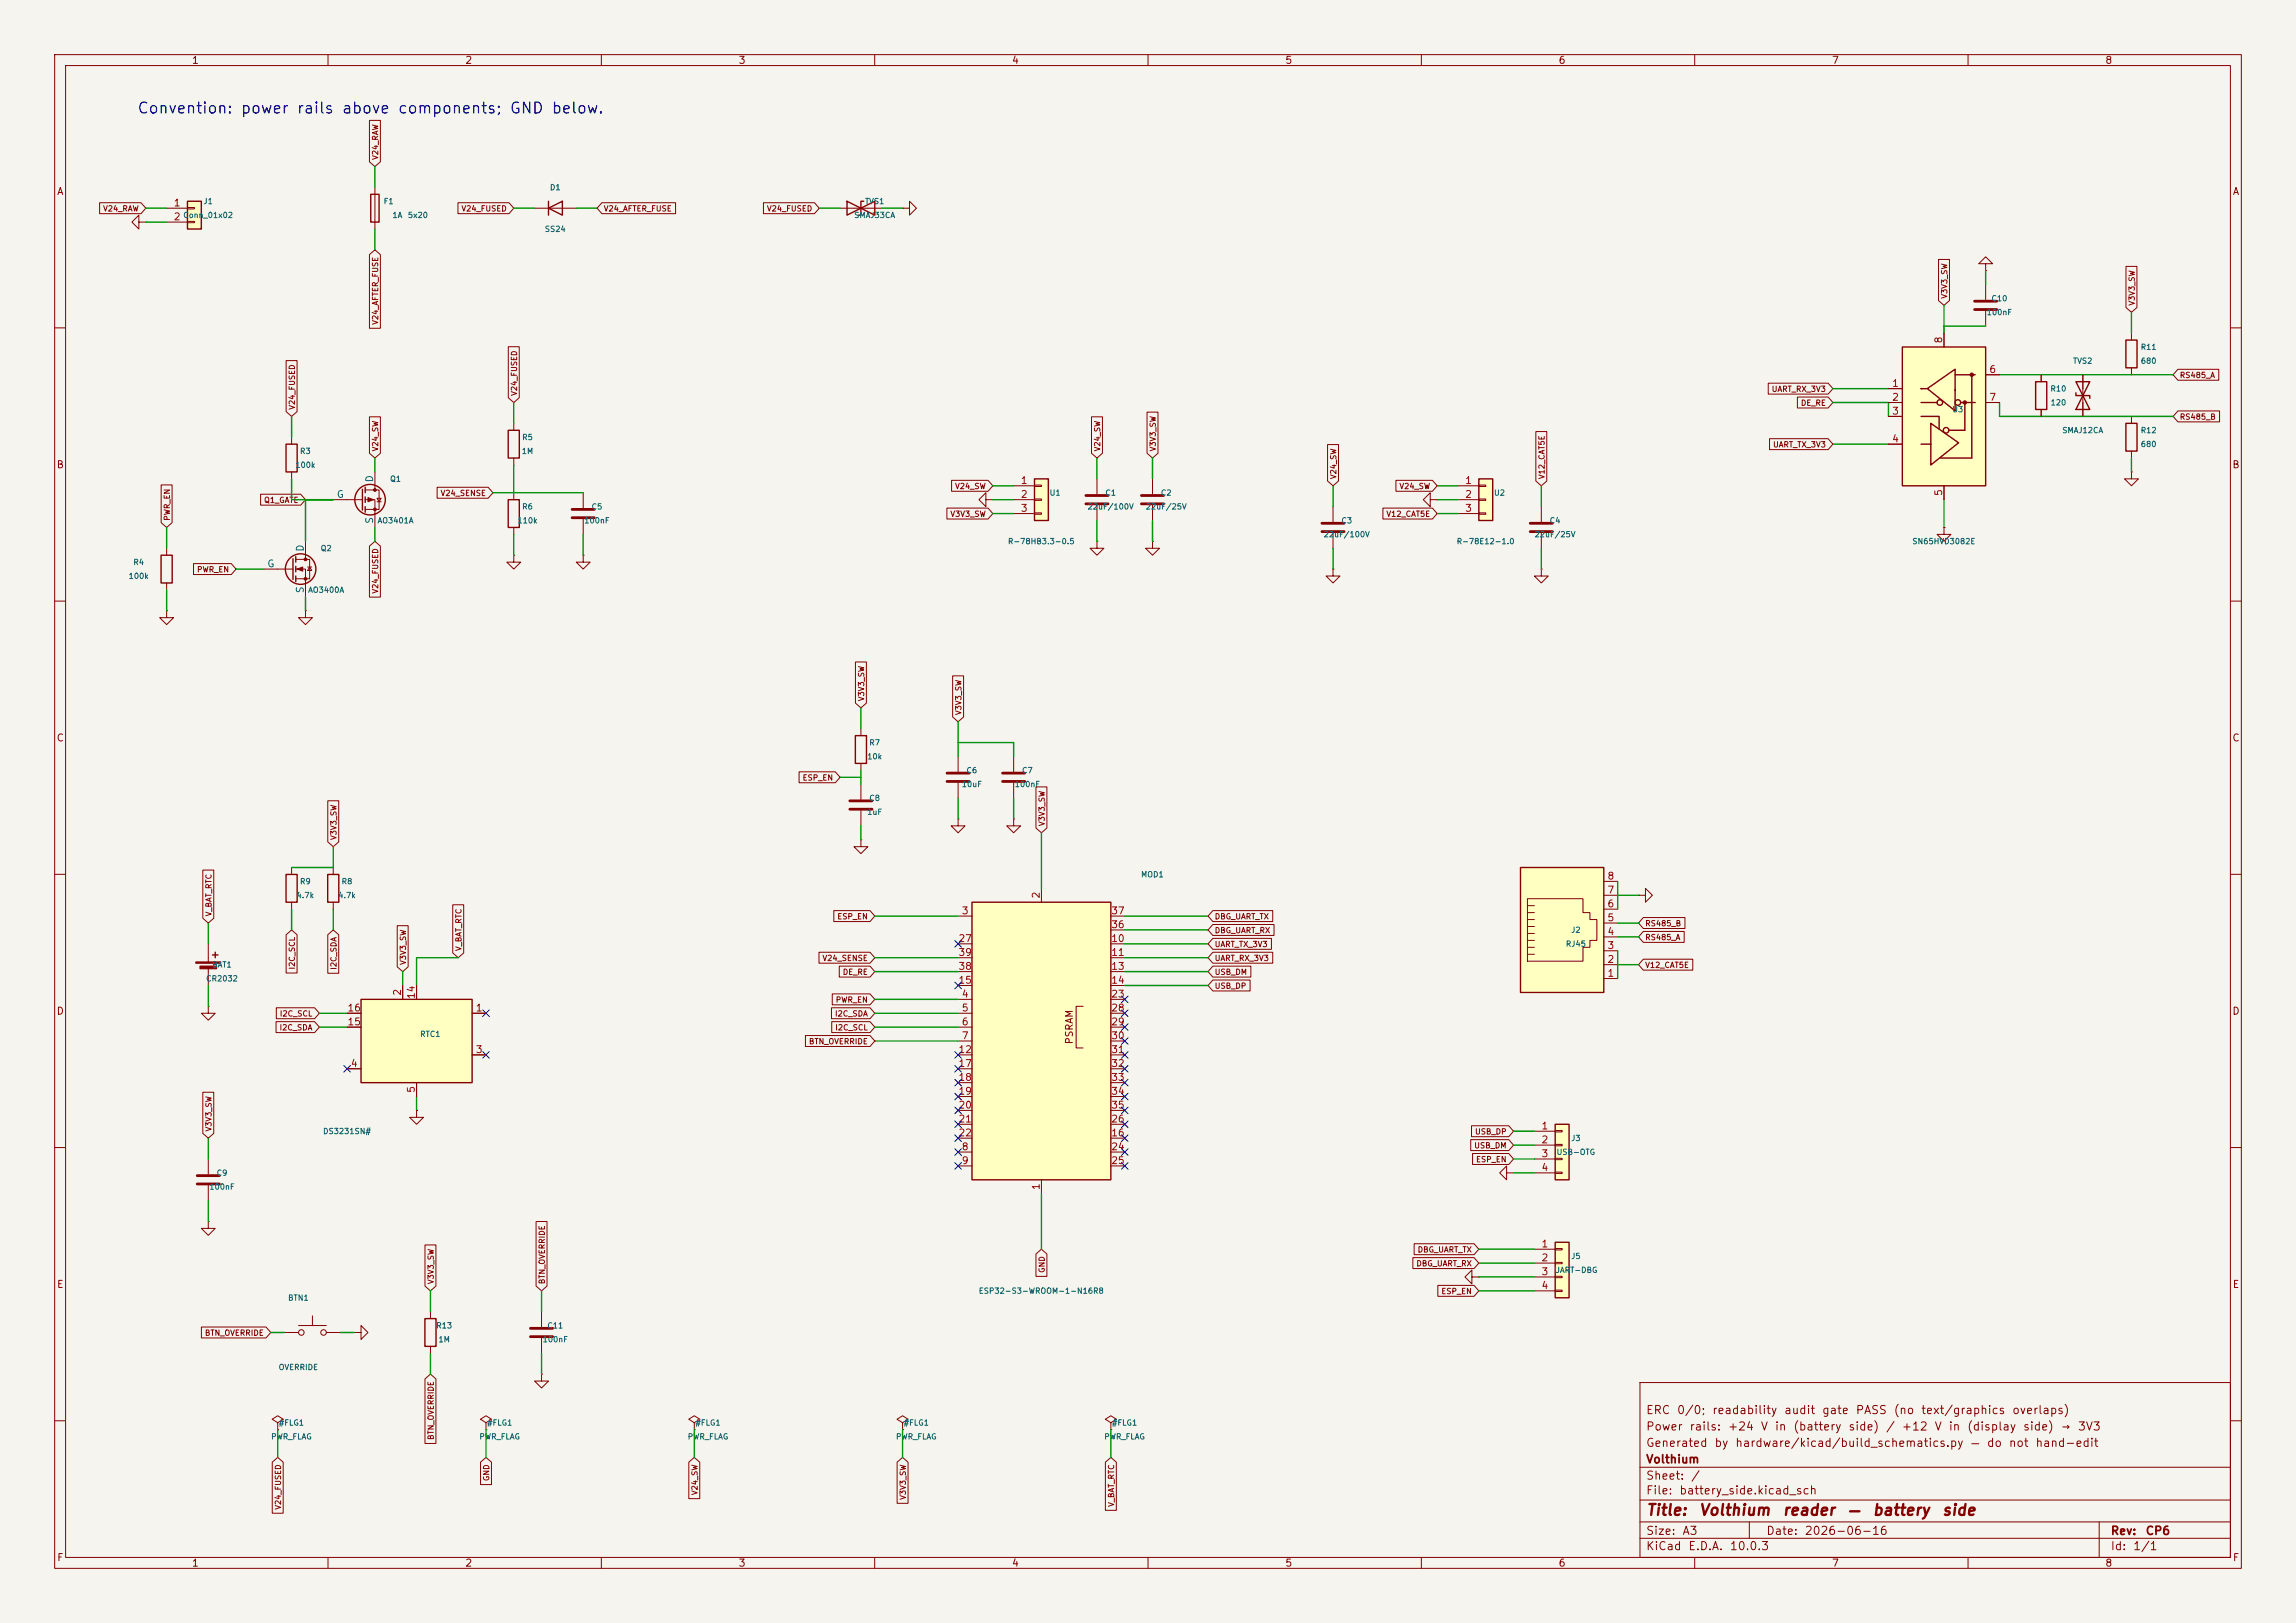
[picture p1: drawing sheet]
<svg xmlns="http://www.w3.org/2000/svg" width="420mm" height="297mm" viewBox="0 0 420 297" stroke-linecap="round" stroke-linejoin="round" font-family="sans-serif">
<defs><g id="words">
<text font-size="2" fill="#0000c2" x="25" y="21.3">Convention: power rails above components; GND below.</text>
<g font-size="2" fill="#840000">
<text x="301" y="277.8">Title:</text>
<text x="310.7" y="277.8">Volthium</text>
<text x="325.9" y="277.8">reader</text>
<text x="337.8" y="277.8">—</text>
<text x="342.4" y="277.8">battery</text>
<text x="355.1" y="277.8">side</text>
</g>
<g font-size="1.5" fill="#840000">
<text x="301" y="262.1">Power</text>
<text x="301" y="259.1">ERC</text>
<text x="306.6" y="259.1">0/0;</text>
<text x="308.9" y="262.1">rails:</text>
<text x="313.1" y="259.1">readability</text>
<text x="315.9" y="262.1">+24</text>
<text x="322" y="262.1">V</text>
<text x="324.5" y="262.1">in</text>
<text x="326.2" y="259.1">audit</text>
<text x="327.9" y="262.1">(battery</text>
<text x="333.2" y="259.1">gate</text>
<text x="338" y="262.1">side)</text>
<text x="339.3" y="259.1">PASS</text>
<text x="344.9" y="262.1">/</text>
<text x="346.3" y="259.1">(no</text>
<text x="347.7" y="262.1">+12</text>
<text x="351.3" y="259.1">text/graphics</text>
<text x="353.8" y="262.1">V</text>
<text x="356.3" y="262.1">in</text>
<text x="359.7" y="262.1">(display</text>
<text x="368" y="259.1">overlaps)</text>
<text x="369.9" y="262.1">side)</text>
<text x="376.8" y="262.1">→</text>
<text x="380" y="262.1">3V3</text>
<text x="301" y="268.1">Volthium</text>
<text x="301" y="265.1">Generated</text>
<text x="313.5" y="265.1">by</text>
<text x="317.3" y="265.1">hardware/kicad/build_schematics.py</text>
<text x="360.3" y="265.1">—</text>
<text x="363.3" y="265.1">do</text>
<text x="367.3" y="265.1">not</text>
<text x="372.2" y="265.1">hand-edit</text>
<text x="301" y="273.8">File:</text>
<text x="301" y="271.1">Sheet:</text>
<text x="307.1" y="273.8">battery_side.kicad_sch</text>
<text x="309.2" y="271.1">/</text>
<text x="301" y="281.2">Size:</text>
<text x="307.6" y="281.2">A3</text>
<text x="323" y="281.2">Date:</text>
<text x="330" y="281.2">2026-06-16</text>
<text x="386" y="281.2">Rev:</text>
<text x="392.4" y="281.2">CP6</text>
<text x="301" y="284">KiCad</text>
<text x="308.7" y="284">E.D.A.</text>
<text x="316.3" y="284">10.0.3</text>
<text x="386" y="284">Id:</text>
<text x="390.1" y="284">1/1</text>
</g>
<g font-size="1.3" fill="#840000">
<text x="35" y="12">1</text>
<text x="85" y="12">2</text>
<text x="135" y="12">3</text>
<text x="185" y="12">4</text>
<text x="235" y="12">5</text>
<text x="285" y="12">6</text>
<text x="335" y="12">7</text>
<text x="385" y="12">8</text>
<text x="10.3" y="36">A</text>
<text x="408.3" y="36">A</text>
<text x="10.3" y="86">B</text>
<text x="408.2" y="86">B</text>
<text x="10.3" y="136">C</text>
<text x="408.2" y="136">C</text>
<text x="10.3" y="186">D</text>
<text x="408.2" y="186">D</text>
<text x="196.6" y="191.2" transform="rotate(-90 196.6 191.2)">PSRAM</text>
<text x="10.3" y="236">E</text>
<text x="408.3" y="236">E</text>
<text x="10.3" y="286">F</text>
<text x="35" y="287">1</text>
<text x="85" y="287">2</text>
<text x="135" y="287">3</text>
<text x="185" y="287">4</text>
<text x="235" y="287">5</text>
<text x="285" y="287">6</text>
<text x="335" y="287">7</text>
<text x="385" y="287">8</text>
<text x="408.3" y="286">F</text>
</g>
<g font-size="1.3" fill="#a90000">
<text x="31.7" y="38.1">1</text>
<text x="31.7" y="40.6">2</text>
<text x="355.6" y="62.9" transform="rotate(-90 355.6 62.9)">8</text>
<text x="346" y="71.1">1</text>
<text x="363.8" y="68.6">6</text>
<text x="346" y="73.6">2</text>
<text x="346" y="76.2">3</text>
<text x="363.8" y="73.6">7</text>
<text x="346" y="81.3">4</text>
<text x="186.6" y="88.9">1</text>
<text x="267.9" y="88.9">1</text>
<text x="186.6" y="91.4">2</text>
<text x="186.6" y="94">3</text>
<text x="267.9" y="91.4">2</text>
<text x="267.9" y="94">3</text>
<text x="355.6" y="90.9" transform="rotate(-90 355.6 90.9)">5</text>
<text x="293.9" y="161.3">8</text>
<text x="175.8" y="167.6">3</text>
<text x="190.5" y="164.5" transform="rotate(-90 190.5 164.5)">2</text>
<text x="203.2" y="167.6">37</text>
<text x="293.9" y="166.3">6</text>
<text x="293.9" y="163.8">7</text>
<text x="175.2" y="172.7">27</text>
<text x="203.2" y="172.7">10</text>
<text x="203.2" y="170.2">36</text>
<text x="293.9" y="174">3</text>
<text x="293.9" y="171.4">4</text>
<text x="293.9" y="168.9">5</text>
<text x="175.2" y="177.8">38</text>
<text x="175.2" y="175.2">39</text>
<text x="203.2" y="175.2">11</text>
<text x="203.2" y="177.8">13</text>
<text x="293.9" y="179">1</text>
<text x="293.9" y="176.5">2</text>
<text x="63.5" y="185.4">16</text>
<text x="73.6" y="182.3" transform="rotate(-90 73.6 182.3)">2</text>
<text x="76.2" y="182.9" transform="rotate(-90 76.2 182.9)">14</text>
<text x="86.9" y="185.4">1</text>
<text x="175.2" y="180.3">15</text>
<text x="175.8" y="182.9">4</text>
<text x="175.8" y="185.4">5</text>
<text x="203.2" y="180.3">14</text>
<text x="203.2" y="182.9">23</text>
<text x="203.2" y="185.4">28</text>
<text x="63.5" y="187.9">15</text>
<text x="175.8" y="187.9">6</text>
<text x="175.8" y="190.5">7</text>
<text x="203.2" y="187.9">29</text>
<text x="203.2" y="190.5">30</text>
<text x="64.1" y="195.6">4</text>
<text x="86.9" y="193">3</text>
<text x="175.2" y="193">12</text>
<text x="175.2" y="195.6">17</text>
<text x="203.2" y="193">31</text>
<text x="203.2" y="195.6">32</text>
<text x="76.2" y="200.1" transform="rotate(-90 76.2 200.1)">5</text>
<text x="175.2" y="198.1">18</text>
<text x="175.2" y="200.6">19</text>
<text x="175.2" y="203.2">20</text>
<text x="203.2" y="198.1">33</text>
<text x="203.2" y="200.6">34</text>
<text x="203.2" y="203.2">35</text>
<text x="175.2" y="205.7">21</text>
<text x="175.2" y="208.3">22</text>
<text x="203.2" y="208.3">16</text>
<text x="203.2" y="205.7">26</text>
<text x="281.9" y="207">1</text>
<text x="281.9" y="209.5">2</text>
<text x="175.8" y="210.8">8</text>
<text x="175.8" y="213.3">9</text>
<text x="203.2" y="210.8">24</text>
<text x="203.2" y="213.3">25</text>
<text x="281.9" y="212.1">3</text>
<text x="281.9" y="214.6">4</text>
<text x="190.5" y="217.9" transform="rotate(-90 190.5 217.9)">1</text>
<text x="281.9" y="228.6">1</text>
<text x="281.9" y="231.1">2</text>
<text x="281.9" y="233.7">3</text>
<text x="281.9" y="236.2">4</text>
</g>
<g font-size="1.3" fill="#006464">
<text x="68.6" y="88.4" transform="rotate(-90 68.6 88.4)">D</text>
<text x="61.5" y="91.4">G</text>
<text x="68.6" y="96" transform="rotate(-90 68.6 96)">S</text>
<text x="55.9" y="101.1" transform="rotate(-90 55.9 101.1)">D</text>
<text x="48.8" y="104.1">G</text>
<text x="55.9" y="108.7" transform="rotate(-90 55.9 108.7)">S</text>
</g>
<g font-size="1" fill="#840000">
<text x="69.4" y="29.4" transform="rotate(-90 69.4 29.4)">V24_RAW</text>
<text x="18.8" y="38.9">V24_RAW</text>
<text x="84.3" y="38.9">V24_FUSED</text>
<text x="110.3" y="38.9">V24_AFTER_FUSE</text>
<text x="140.2" y="38.9">V24_FUSED</text>
<text x="69.4" y="59.5" transform="rotate(-90 69.4 59.5)">V24_AFTER_FUSE</text>
<text x="356.4" y="54.8" transform="rotate(-90 356.4 54.8)">V3V3_SW</text>
<text x="390.7" y="56" transform="rotate(-90 390.7 56)">V3V3_SW</text>
<text x="324" y="72">UART_RX_3V3</text>
<text x="398.6" y="69.4">RS485_A</text>
<text x="54.2" y="75.1" transform="rotate(-90 54.2 75.1)">V24_FUSED</text>
<text x="94.8" y="72.5" transform="rotate(-90 94.8 72.5)">V24_FUSED</text>
<text x="329.3" y="74.5">DE_RE</text>
<text x="398.6" y="77">RS485_B</text>
<text x="69.4" y="82.7" transform="rotate(-90 69.4 82.7)">V24_SW</text>
<text x="201.5" y="82.7" transform="rotate(-90 201.5 82.7)">V24_SW</text>
<text x="211.7" y="82.7" transform="rotate(-90 211.7 82.7)">V3V3_SW</text>
<text x="324.2" y="82.1">UART_TX_3V3</text>
<text x="174.6" y="89.7">V24_SW</text>
<text x="244.7" y="87.8" transform="rotate(-90 244.7 87.8)">V24_SW</text>
<text x="255.9" y="89.7">V24_SW</text>
<text x="282.8" y="87.8" transform="rotate(-90 282.8 87.8)">V12_CAT5E</text>
<text x="31.3" y="95.4" transform="rotate(-90 31.3 95.4)">PWR_EN</text>
<text x="48.2" y="92.3">Q1_GATE</text>
<text x="80.5" y="91">V24_SENSE</text>
<text x="173.8" y="94.8">V3V3_SW</text>
<text x="253.5" y="94.8">V12_CAT5E</text>
<text x="35.9" y="105">PWR_EN</text>
<text x="69.4" y="108.7" transform="rotate(-90 69.4 108.7)">V24_FUSED</text>
<text x="158.3" y="128.4" transform="rotate(-90 158.3 128.4)">V3V3_SW</text>
<text x="176.1" y="131" transform="rotate(-90 176.1 131)">V3V3_SW</text>
<text x="146.7" y="143.1">ESP_EN</text>
<text x="61.8" y="153.8" transform="rotate(-90 61.8 153.8)">V3V3_SW</text>
<text x="191.3" y="151.3" transform="rotate(-90 191.3 151.3)">V3V3_SW</text>
<text x="38.9" y="167.8" transform="rotate(-90 38.9 167.8)">V_BAT_RTC</text>
<text x="153.1" y="168.5">ESP_EN</text>
<text x="222.1" y="168.5">DBG_UART_TX</text>
<text x="222.1" y="171">DBG_UART_RX</text>
<text x="222.1" y="173.6">UART_TX_3V3</text>
<text x="300.8" y="172.3">RS485_A</text>
<text x="300.8" y="169.7">RS485_B</text>
<text x="54.2" y="177.5" transform="rotate(-90 54.2 177.5)">I2C_SCL</text>
<text x="61.8" y="177.6" transform="rotate(-90 61.8 177.6)">I2C_SDA</text>
<text x="74.5" y="176.7" transform="rotate(-90 74.5 176.7)">V3V3_SW</text>
<text x="84.7" y="174.1" transform="rotate(-90 84.7 174.1)">V_BAT_RTC</text>
<text x="150.4" y="176.1">V24_SENSE</text>
<text x="154.1" y="178.6">DE_RE</text>
<text x="222.1" y="178.6">USB_DM</text>
<text x="222.1" y="176.1">UART_RX_3V3</text>
<text x="300.8" y="177.4">V12_CAT5E</text>
<text x="152.8" y="183.7">PWR_EN</text>
<text x="222.1" y="181.2">USB_DP</text>
<text x="51" y="188.8">I2C_SDA</text>
<text x="51.1" y="186.3">I2C_SCL</text>
<text x="147.9" y="191.3">BTN_OVERRIDE</text>
<text x="152.6" y="186.3">I2C_SDA</text>
<text x="152.7" y="188.8">I2C_SCL</text>
<text x="38.9" y="207.2" transform="rotate(-90 38.9 207.2)">V3V3_SW</text>
<text x="269.7" y="207.8">USB_DP</text>
<text x="269.6" y="210.4">USB_DM</text>
<text x="269.9" y="212.9">ESP_EN</text>
<text x="191.3" y="233" transform="rotate(-90 191.3 233)">GND</text>
<text x="259" y="232">DBG_UART_RX</text>
<text x="259.2" y="229.4">DBG_UART_TX</text>
<text x="79.6" y="235.1" transform="rotate(-90 79.6 235.1)">V3V3_SW</text>
<text x="99.9" y="235.1" transform="rotate(-90 99.9 235.1)">BTN_OVERRIDE</text>
<text x="263.6" y="237.1">ESP_EN</text>
<text x="37.4" y="244.7">BTN_OVERRIDE</text>
<text x="79.6" y="263.6" transform="rotate(-90 79.6 263.6)">BTN_OVERRIDE</text>
<text x="89.7" y="271.1" transform="rotate(-90 89.7 271.1)">GND</text>
<text x="127.8" y="273.7" transform="rotate(-90 127.8 273.7)">V24_SW</text>
<text x="165.9" y="274.6" transform="rotate(-90 165.9 274.6)">V3V3_SW</text>
<text x="204" y="275.8" transform="rotate(-90 204 275.8)">V_BAT_RTC</text>
<text x="51.6" y="276.4" transform="rotate(-90 51.6 276.4)">V24_FUSED</text>
</g>
<g font-size="1" fill="#006464">
<text x="100.5" y="35.1">D1</text>
<text x="33.4" y="40.1">Conn_01x02</text>
<text x="37.1" y="37.6">J1</text>
<text x="70.1" y="37.6">F1</text>
<text x="71.7" y="40.1">1A</text>
<text x="74.5" y="40.1">5x20</text>
<text x="156.2" y="40.1">SMAJ33CA</text>
<text x="158.1" y="37.6">TVS1</text>
<text x="99.6" y="42.7">SS24</text>
<text x="363.3" y="57.9">100nF</text>
<text x="364.2" y="55.4">C10</text>
<text x="391.5" y="64.3">R11</text>
<text x="375" y="71.9">R10</text>
<text x="379.1" y="66.8">TVS2</text>
<text x="391.5" y="66.8">680</text>
<text x="357" y="75.7">U3</text>
<text x="375" y="74.4">120</text>
<text x="54.8" y="83.3">R3</text>
<text x="95.3" y="83.3">1M</text>
<text x="95.4" y="80.8">R5</text>
<text x="377.1" y="79.5">SMAJ12CA</text>
<text x="391.5" y="79.5">R12</text>
<text x="391.5" y="82">680</text>
<text x="53.9" y="85.9">100k</text>
<text x="71.3" y="88.4">Q1</text>
<text x="95.4" y="93.5">R6</text>
<text x="108.1" y="93.5">C5</text>
<text x="191.9" y="90.9">U1</text>
<text x="198.9" y="93.5">22uF/100V</text>
<text x="202.1" y="90.9">C1</text>
<text x="209.5" y="93.5">22uF/25V</text>
<text x="212.3" y="90.9">C2</text>
<text x="273.2" y="90.9">U2</text>
<text x="58.6" y="101.1">Q2</text>
<text x="69" y="96">AO3401A</text>
<text x="94.6" y="96">110k</text>
<text x="106.8" y="96">100nF</text>
<text x="184.3" y="99.8">R-78HB3.3-0.5</text>
<text x="242" y="98.6">22uF/100V</text>
<text x="245.3" y="96">C3</text>
<text x="266.4" y="99.8">R-78E12-1.0</text>
<text x="280.6" y="98.6">22uF/25V</text>
<text x="283.4" y="96">C4</text>
<text x="349.7" y="99.8">SN65HVD3082E</text>
<text x="23.4" y="106.2">100k</text>
<text x="24.3" y="103.6">R4</text>
<text x="56.3" y="108.7">AO3400A</text>
<text x="158.9" y="136.7">R7</text>
<text x="158.5" y="139.2">10k</text>
<text x="176.7" y="141.7">C6</text>
<text x="186.9" y="141.7">C7</text>
<text x="158.5" y="149.4">1uF</text>
<text x="158.9" y="146.8">C8</text>
<text x="175.8" y="144.3">10uF</text>
<text x="185.5" y="144.3">100nF</text>
<text x="208.6" y="160.8">MOD1</text>
<text x="54.2" y="164.6">4.7k</text>
<text x="54.8" y="162.1">R9</text>
<text x="61.8" y="164.6">4.7k</text>
<text x="62.4" y="162.1">R8</text>
<text x="286.3" y="173.5">RJ45</text>
<text x="287.3" y="170.9">J2</text>
<text x="37.6" y="179.8">CR2032</text>
<text x="38.7" y="177.3">BAT1</text>
<text x="76.8" y="190">RTC1</text>
<text x="59" y="207.8">DS3231SN#</text>
<text x="287.3" y="209">J3</text>
<text x="39.5" y="215.4">C9</text>
<text x="284.6" y="211.6">USB-OTG</text>
<text x="38.2" y="217.9">100nF</text>
<text x="284.2" y="233.2">UART-DBG</text>
<text x="287.3" y="230.6">J5</text>
<text x="52.6" y="238.3">BTN1</text>
<text x="178.9" y="237">ESP32-S3-WROOM-1-N16R8</text>
<text x="79.7" y="243.3">R13</text>
<text x="80.1" y="245.9">1M</text>
<text x="99.2" y="245.9">100nF</text>
<text x="100" y="243.3">C11</text>
<text x="50.9" y="251">OVERRIDE</text>
<text x="49.5" y="263.7">PWR_FLAG</text>
<text x="50.9" y="261.1">#FLG1</text>
<text x="87.6" y="263.7">PWR_FLAG</text>
<text x="89" y="261.1">#FLG1</text>
<text x="125.7" y="263.7">PWR_FLAG</text>
<text x="127.1" y="261.1">#FLG1</text>
<text x="163.8" y="263.7">PWR_FLAG</text>
<text x="165.2" y="261.1">#FLG1</text>
<text x="201.9" y="263.7">PWR_FLAG</text>
<text x="203.3" y="261.1">#FLG1</text>
</g>
</g></defs>
<path d="M0 0h420v297h-420z" fill="#f5f4ef" stroke="#f5f4ef" stroke-width=".18"/>
<g fill="none" stroke="#840000" stroke-width=".18">
<path d="M10 10h400v277h-400zM12 12h396v273h-396zM60 10v2M110 10v2M160 10v2M210 10v2M260 10v2M310 10v2M360 10v2M10 60h2M408 60h2M10 110h2"/>
<path d="M408 110h2M10 160h2M175.3 149.9v1.2h1.2l-1.2 1.3-1.3-1.3h1.3M175.3 149.9h.1M408 160h2M10 210h2M408 210h2M300 253h108v32h-108zM10 260h2M300 278.5h108M300 274.5h108M300 268.5h108"/>
<path d="M320 278.5v3M384 278.5v6.5M408 260h2M60 285v2M110 285v2M160 285v2M210 285v2M260 285v2M300 281.5h108M310 285v2M360 285v2"/>
</g>
<path d="M278.1 158.8h15.3v22.8h-15.3z" fill="#ffffc2"/>
<g fill="none" stroke="#840000" stroke-width=".18">
<path d="M106.7 90.2v2.8M106.7 95v2.8M210.8 99.1v1.2h1.3l-1.3 1.3-1.3-1.3h1.3M210.8 99.1h.1M210.8 87.6v2.8M210.8 92.5v2.8M243.8 92.7v2.8M243.8 97.5v2.8M261.6 91.4v-1.2l-1.3 1.2 1.3 1.3v-1.3h1.3M262.9 91.4h.1M281.9 92.7v2.8M281.9 97.5v2.8"/>
<path d="M55.9 111.8v1.2h1.2l-1.2 1.3-1.3-1.3h1.3M55.9 111.8h.1M243.8 104.1v1.3h1.3l-1.3 1.3-1.2-1.3h1.2M243.8 104.1h.1M281.9 104.1v1.3h1.3l-1.3 1.3-1.2-1.3h1.2M281.9 104.1h.1M279.4 169.5h1.3M279.4 170.8h1.3M279.4 172.1h1.3M279.4 173.4h1.3M279.4 174.6h1.3M279.4 164.5h10.2v2.5h1.2v1.3h1.3v3.8h-1.3v1.3h-1.2v2.5h-10.2z"/>
<path d="M279.4 168.3h1.3M279.4 165.7h1.3M279.4 167h1.3M293.4 179.1h2.5M293.4 176.5h2.5M293.4 174h2.5M293.4 171.5h2.5M293.4 168.9h2.5M293.4 166.4h2.5M293.4 163.8h2.5M293.4 161.3h2.5"/>
</g>
<path d="M278.1 158.8h15.3v22.8h-15.3z" fill="none" stroke="#840000" stroke-width=".25"/>
<path d="M104.6 93.2h4.1M104.6 94.7h4.1M208.8 90.7h4.1M208.8 92.2h4.1M241.8 95.8h4.1M241.8 97.3h4.1M279.9 95.8h4.1M279.9 97.3h4.1" fill="none" stroke="#840000" stroke-width=".51"/>
<path d="M270.5 87.6h2.5v7.7h-2.5z" fill="#ffffc2"/>
<g fill="none" stroke="#840000" stroke-width=".25">
<path d="M372.4 69.9h2v5h-2zM379.7 69.9h2.6l-2.6 5h2.6zM379.7 71.9v.5h2.6v.5M388.9 77.5h2v5.1h-2zM388.9 62.2h2v5.1h-2zM93 91.4h2v5.1h-2zM270.5 87.6h2.5v7.7h-2.5zM29.5 101.6h2v5.1h-2zM53.6 102.2v3.8M54.1 101.9v1M54.1 103.6v1M54.1 105.4v1"/>
<circle cx="55" cy="104.1" r="2.79"/>
</g>
<g fill="none" stroke="#840000" stroke-width=".18">
<path d="M363.2 48.3h1.3l-1.3-1.3-1.3 1.3h1.3v1.2M363.2 49.5h.1M363.2 52.1v2.8M363.2 56.9v2.8M373.4 68.6v1.3M373.4 74.9v1.3M381 68.6v7.6M389.9 61v1.2M389.9 67.3v1.3M389.9 76.2v1.3M55.9 99.1v3.3M94 90.2v1.2"/>
<path d="M94 96.5v1.3M266.7 88.9h3.8M266.7 91.4h3.8M266.7 94h3.8M270.5 88.8h1.3v.2h-1.3zM270.5 91.3h1.3v.3h-1.3zM270.5 93.9h1.3v.2h-1.3zM355.6 96.5v1.3h1.3l-1.3 1.3-1.3-1.3h1.3M355.6 96.5h.1M389.9 86.4v1.2h1.3l-1.3 1.3-1.3-1.3h1.3M389.9 86.4h.1M389.9 82.6v1.2"/>
<path d="M30.5 111.8v1.2h1.2l-1.2 1.3-1.3-1.3h1.3M30.5 111.8h.1M30.5 100.3v1.3M30.5 106.7v1.3M48.3 104.1h5.3M54.1 102.4h2.5v3.5h-2.5M54.1 104.1h1.8v5.1M56.3 103.8h.7M56.6 103.8l.4 .6h-.7zM94 101.6v1.3h1.2l-1.2 1.2-1.3-1.2h1.3M94 101.6h.1M106.7 101.6v1.3h1.2l-1.2 1.2-1.3-1.2h1.3"/>
<path d="M106.7 101.6h.1"/>
</g>
<g fill="#840000" stroke="#840000" stroke-width=".18">
<path d="M54.4 104.1l1-.3v.7z"/>
<circle cx="55.9" cy="102.4" r=".25"/>
<circle cx="55.9" cy="105.9" r=".25"/>
</g>
<path d="M361.2 55.1h4.1M361.2 56.6h4.1" fill="none" stroke="#840000" stroke-width=".51"/>
<path d="M348 63.5h15.2v25.4h-15.2z" fill="#ffffc2"/>
<g fill="none" stroke="#840000" stroke-width=".25">
<path d="M348 63.5h15.2v25.4h-15.2zM351.4 76.2h3.3v2.3M351.4 73.7h2.9M351.5 71.1h-.1h1M352.6 71.1l5-3.5v7.6zM353.2 77.5l5.1 3.5-5.1 4.1zM357.6 68.6h3.7M358.6 73.7h2.7M359.4 73.7v5h-2.9M360.7 68.6v15.2h-5.7M351.4 81.3h1.7"/>
<circle cx="354.8" cy="73.7" r=".51"/>
<circle cx="356" cy="78.7" r=".51"/>
<circle cx="358.1" cy="73.7" r=".51"/>
</g>
<g fill="#840000" stroke="#840000" stroke-width=".25">
<circle cx="359.4" cy="73.7" r=".28"/>
<circle cx="360.7" cy="68.6" r=".28"/>
</g>
<path d="M345.4 71.1h2.6M345.4 73.7h2.6M345.4 76.2h2.6M355.6 61v2.5M363.2 73.7h2.6M363.2 68.6h2.6M345.4 81.3h2.6M355.6 88.9v2.5M275.6 214.6v-1.2l-1.3 1.2 1.3 1.3v-1.3h1.3M276.9 214.6h.1M269.2 233.7v-1.3l-1.2 1.3 1.2 1.2v-1.2h1.3M270.5 233.7h.1" fill="none" stroke="#840000" stroke-width=".18"/>
<path d="M284.5 227.3h2.5v10.2h-2.5z" fill="#ffffc2"/>
<path d="M284.5 227.3h2.5v10.2h-2.5z" fill="none" stroke="#840000" stroke-width=".25"/>
<path d="M280.7 228.6h3.8M280.7 231.1h3.8M280.7 233.7h3.8M280.7 236.2h3.8M284.5 228.5h1.2v.2h-1.2zM284.5 231h1.2v.3h-1.2zM284.5 233.6h1.2v.2h-1.2zM284.5 236.1h1.2v.2h-1.2z" fill="none" stroke="#840000" stroke-width=".18"/>
<path d="M284.5 205.7h2.5v10.2h-2.5z" fill="#ffffc2"/>
<path d="M284.5 205.7h2.5v10.2h-2.5z" fill="none" stroke="#840000" stroke-width=".25"/>
<path d="M280.7 207h3.8M280.7 209.6h3.8M280.7 212.1h3.8M280.7 214.6h3.8M284.5 206.9h1.2v.2h-1.2zM284.5 209.4h1.2v.3h-1.2zM284.5 212h1.2v.2h-1.2zM284.5 214.5h1.2v.3h-1.2z" fill="none" stroke="#840000" stroke-width=".18"/>
<path d="M177.8 165.1h25.4v50.8h-25.4z" fill="#ffffc2"/>
<path d="M154.9 36.8v2.6l5.1-2.6v2.6zM158 36.8h-.5v2.6h-.5M177.8 165.1h25.4v50.8h-25.4z" fill="none" stroke="#840000" stroke-width=".25"/>
<g fill="none" stroke="#840000" stroke-width=".18">
<path d="M153.7 38.1h7.6M165.1 38.1h1.3v-1.3l1.2 1.3-1.2 1.3v-1.3M165.1 38.1h.1M180.3 91.4v-1.2l-1.2 1.2 1.2 1.3v-1.3h1.3M181.6 91.4h.1M200.7 99.1v1.2h1.2l-1.2 1.3-1.3-1.3h1.3M200.7 99.1h.1M200.7 87.6v2.8M200.7 92.5v2.8M175.3 167.6h2.5M175.3 172.7h2.5M175.3 175.3h2.5"/>
<path d="M175.3 177.8h2.5M190.5 162.6v2.5M203.2 167.6h2.5M203.2 172.7h2.5M203.2 175.3h2.5M203.2 177.8h2.5M203.2 170.2h2.5M175.3 182.9h2.5M175.3 185.4h2.5M175.3 188h2.5M175.3 190.5h2.5M175.3 193h2.5"/>
<path d="M175.3 180.3h2.5M175.3 195.6h2.5M175.3 198.1h2.5M198.1 184.2h-1.3v7.6h1.3M203.2 182.9h2.5M203.2 185.4h2.5M203.2 188h2.5M203.2 190.5h2.5M203.2 193h2.5M203.2 180.3h2.5M203.2 195.6h2.5M203.2 198.1h2.5"/>
<path d="M175.3 210.8h2.5M175.3 213.4h2.5M175.3 208.3h2.5M175.3 200.7h2.5M175.3 203.2h2.5M175.3 205.7h2.5M190.5 215.9v2.5M203.2 210.8h2.5M203.2 213.4h2.5M203.2 208.3h2.5M203.2 200.7h2.5M203.2 203.2h2.5"/>
<path d="M203.2 205.7h2.5"/>
</g>
<path d="M198.6 90.7h4.1M198.6 92.2h4.1" fill="none" stroke="#840000" stroke-width=".51"/>
<path d="M189.2 87.6h2.6v7.7h-2.6z" fill="#ffffc2"/>
<g fill="none" stroke="#840000" stroke-width=".25">
<path d="M93 78.7h2v5.1h-2zM52.3 81.3h2.1v5.1h-2.1zM66.3 89.5v3.8M66.8 89.2v1M66.8 90.9v1M66.8 92.7v1M189.2 87.6h2.6v7.7h-2.6z"/>
<circle cx="67.7" cy="91.4" r="2.79"/>
</g>
<g fill="none" stroke="#840000" stroke-width=".18">
<path d="M25.4 40.6v-1.2l-1.3 1.2 1.3 1.3v-1.3h1.3M26.7 40.6h.1M94 77.5v1.2M53.3 80v1.3M53.3 86.4v1.2M61 91.4h5.3M66.8 89.7h2.5v3.5h-2.5M66.8 91.4h1.8v5.1M68.6 86.4v3.3M69 91.2h.7l-.4 .6zM69 91.8h.7M94 83.8v1.3"/>
<path d="M185.4 88.9h3.8M185.4 91.4h3.8M185.4 94h3.8M189.2 88.8h1.3v.2h-1.3zM189.2 91.3h1.3v.3h-1.3zM189.2 93.9h1.3v.2h-1.3zM299.7 163.8h1.3v-1.2l1.3 1.2-1.3 1.3v-1.3M299.7 163.8h.1M203.2 260.3l1-.6-1-.6-1 .6 1 .6v1.3M203.2 261.6h.1"/>
</g>
<g fill="#840000" stroke="#840000" stroke-width=".18">
<path d="M67.3 91.1l1 .3-1 .4z"/>
<circle cx="68.6" cy="89.7" r=".25"/>
<circle cx="68.6" cy="93.2" r=".25"/>
</g>
<path d="M34.3 36.8h2.5v5.1h-2.5z" fill="#ffffc2"/>
<path d="M34.3 36.8h2.5v5.1h-2.5zM67.8 35.6h1.5v5h-1.5zM100.3 38.1l2.6-1.3v2.6zM100.3 36.8v2.6" fill="none" stroke="#840000" stroke-width=".25"/>
<path d="M30.5 38.1h3.8M34.3 38h1.3v.2h-1.3zM68.6 34.3v7.6M97.8 38.1h7.6M30.5 40.6h3.8M34.3 40.5h1.3v.3h-1.3z" fill="none" stroke="#840000" stroke-width=".18"/>
<path d="M66 182.9h20.4v15.2h-20.4z" fill="#ffffc2"/>
<path d="M156.5 134.6h2v5.1h-2zM38.9 174.8h1M39.4 174.2v1.1M52.3 160h2.1v5.1h-2.1zM59.9 160h2.1v5.1h-2.1zM66 182.9h20.4v15.2h-20.4zM77.7 241.3h2.1v5.1h-2.1z" fill="none" stroke="#840000" stroke-width=".25"/>
<g fill="none" stroke="#840000" stroke-width=".18">
<path d="M18.2 37.1h7.6l.9 1-.9 1h-7.6zM67.6 22h2v7.6l-1 .9-1-.9zM83.8 37.1h9.3l.9 1-.9 1h-9.3zM110.1 37.1h13.5v2h-13.5l-.9-1zM139.6 37.1h9.4l.9 1-.9 1h-9.4zM67.6 46.6l1-.9 1 .9v13.5h-2zM354.6 47.5h2v7.5l-1 .9-1-.9zM388.9 48.7h2v7.6l-1 .9-1-.9zM52.3 66h2v9.3l-1 .9-1-.9zM67.6 76.3h2v6.6l-1 .9-1-.9zM93 63.4h2v9.4l-1 .9-1-.9zM199.7 76.3h2v6.6l-1 .9-1-.9z"/>
<path d="M209.8 75.4h2v7.5l-1 .9-1-.9zM280.9 79h2v9l-1 .9-1-.9zM323.5 70.1h10.9l.9 1-.9 1h-10.9zM328.8 72.7h5.6l.9 1-.9 1h-5.6zM345.4 71.1h2.6M345.4 73.7h2.6M345.4 76.2h2.6M355.6 61v2.5M363.2 73.7h2.6M363.2 68.6h2.6M373.4 68.6v1.3M373.4 74.9v1.3"/>
<path d="M381 68.6v2.5M381 73.7v2.5M398.4 75.2h7.6v2h-7.6l-.9-1zM398.4 67.6h7.5v2h-7.5l-.9-1zM29.5 88.7h2v6.9l-1 .9-1-.9zM47.7 90.4h7.3l.9 1-.9 1h-7.3zM67.6 99.9l1-.8 1 .8v9.4h-2zM80 89.2h9.3l.9 1-.9 1h-9.3zM173.2 93h7.5l.9 1-.9 1h-7.5zM174.1 87.9h6.6l.9 1-.9 1h-6.6zM242.8 81.4h2v6.6l-1 .9-1-.9zM253 93h9l.9 1-.9 1h-9z"/>
<path d="M255.3 87.9h6.7l.9 1-.9 1h-6.7zM323.7 80.3h10.7l.9 1-.9 1h-10.7zM345.4 81.3h2.6M355.6 96.5h.1M355.6 88.9v2.5M35.4 103.1h6.9l.9 1-.9 1h-6.9zM156.5 121.1h2v7.6l-1 .8-1-.8zM157.5 133.4v1.2M157.5 139.7v1.3M174.3 123.7h2v7.5l-1 .9-1-.9zM175.3 138.4v2.8M185.4 138.4v2.8"/>
<path d="M37.1 159.2h2v8.8l-1 .9-1-.9zM53.3 158.8v1.2M60 146.5h2v7.6l-1 .8-1-.8zM61 158.8v1.2M146.2 141.2h6.6l.9 1-.9 1h-6.6zM157.5 153.7v1.2h1.2l-1.2 1.3-1.3-1.3h1.3M157.5 153.7h.1M157.5 143.5v2.8M157.5 148.3v2.8M175.3 143.3v2.8M185.4 149.9v1.2h1.3l-1.3 1.3-1.3-1.3h1.3M185.4 149.9h.1"/>
<path d="M185.4 143.3v2.8M189.5 144h2v7.5l-1 .9-1-.9zM38.1 172.7v3.3M38.1 177v3.3M52.3 171.1l1-.9 1 .9v7h-2zM53.3 165.1v1.3M60 171.1l1-.9 1 .9v7h-2zM61 165.1v1.3M72.7 169.4h2v7.5l-1 .9-1-.9zM82.8 165.6h2v8.8l-1 .9-1-.9zM149.8 174.3h9.3l.9 1-.9 1h-9.3zM152.5 166.6h6.6l.9 1-.9 1h-6.6z"/>
<path d="M153.5 176.8h5.6l.9 1-.9 1h-5.6zM221.9 166.6h10.9v2h-10.9l-.9-1zM221.9 169.2h11.1v2h-11.1l-.9-1zM221.9 176.8h6.9v2h-6.9l-.9-1zM221.9 179.3h6.8v2h-6.8l-.9-1zM221.9 171.7h10.7v2h-10.7l-.9-1zM221.9 174.3h10.9v2h-10.9l-.9-1zM300.6 175.5h9v2h-9l-.9-1zM300.6 170.4h7.5v2.1h-7.5l-.9-1zM300.6 167.9h7.6v2h-7.6l-.9-1zM37.1 199.9h2v7.5l-1 .9-1-.9zM38.1 184.2v1.2h1.3l-1.3 1.3-1.3-1.3h1.3"/>
<path d="M38.1 184.2h.1M50.5 187h7l.9 1-.9 1h-7zM50.5 184.4h7l.9 1-.9 1h-7zM63.5 185.4h2.5M63.5 195.6h2.5M63.5 188h2.5M73.7 180.3v2.6M76.2 180.3v2.6M76.2 198.1v2.6M86.4 185.4h2.5M86.4 193h2.5M147.3 189.5h11.8l.9 1-.9 1h-11.8z"/>
<path d="M152.1 184.4h7l.9 1-.9 1h-7zM152.1 187h7l.9 1-.9 1h-7zM152.2 181.9h6.9l.9 1-.9 1h-6.9zM38.1 212.1v2.8M38.1 216.9v2.8M76.2 203.2v1.3h1.3l-1.3 1.2-1.3-1.2h1.3M76.2 203.2h.1M269 208.5h7l.9 1.1-.9 1h-7zM269.2 206h6.8l.9 1-.9 1h-6.8zM269.4 211.1h6.6l.9 1-.9 1h-6.6zM38.1 223.5v1.3h1.3l-1.3 1.3-1.3-1.3h1.3M38.1 223.5h.1"/>
<path d="M77.7 227.8h2v7.5l-1 .9-1-.9zM98.1 223.5h2v11.8l-1 .9-1-.9zM189.5 229.5l1-.9 1 .9v4.1h-2zM258.4 230.1h11.2l.9 1-.9 1h-11.2zM258.7 227.6h10.9l.9 1-.9 1h-10.9zM263 235.2h6.6l.9 1-.9 1h-6.6zM36.8 242.8h11.9l.8 1-.8 1h-11.9zM52.1 243.8h2.5M54.6 242.6h5.1M57.1 240.8v1.8M59.7 243.8h2.5M64.8 243.8h1.2v-1.2l1.3 1.2-1.3 1.3v-1.3"/>
<path d="M64.8 243.8h.1M77.7 252.3l1-.8 1 .8v11.8h-2zM78.7 240v1.3M78.7 246.4v1.2M99.1 251.5v1.2h1.2l-1.2 1.3-1.3-1.3h1.3M99.1 251.5h.1M99.1 240v2.8M99.1 244.9v2.7M49.8 267.6l1-.9 1 .9v9.3h-2zM50.8 260.3l1-.6-1-.6-1 .6 1 .6v1.3M50.8 261.6h.1M87.9 267.6l1-.9 1 .9v4.1h-2z"/>
<path d="M88.9 260.3l1-.6-1-.6-1 .6 1 .6v1.3M88.9 261.6h.1M126 267.6l1-.9 1 .9v6.6h-2zM127 260.3l1-.6-1-.6-1 .6 1 .6v1.3M127 261.6h.1M164.1 267.6l1-.9 1 .9v7.5h-2zM165.1 260.3l1-.6-1-.6-1 .6 1 .6v1.3M165.1 261.6h.1M202.2 267.6l1-.9 1 .9v8.8h-2z"/>
<circle cx="55.1" cy="243.8" r=".51"/>
<circle cx="59.2" cy="243.8" r=".51"/>
</g>
<path d="M155.4 146.6h4.1M155.4 148.1h4.1M173.2 141.5h4.1M173.2 143h4.1M183.4 141.5h4.1M183.4 143h4.1M36.1 215.1h4M36.1 216.7h4M97 243.1h4.1M97 244.6h4.1" fill="none" stroke="#840000" stroke-width=".51"/>
<g fill="#840000" stroke="#840000" stroke-width=".18">
<path d="M35.8 176h4.6v.3h-4.6z"/>
<path d="M36.6 176.8h3v.5h-3z"/>
</g>
<g fill="none" stroke="#009600" stroke-width=".25">
<path d="M26.7 38.1h3.8M68.6 30.5v3.8M94 38.1h3.8M105.4 38.1h3.8M149.9 38.1h3.8M161.3 38.1h3.8M26.7 40.6h3.8M68.6 41.9v3.8M355.6 55.9v5.1M355.6 59.7h7.6M363.2 49.5v2.6M389.9 57.2v3.8"/>
<path d="M53.3 76.2v3.8M94 73.7v3.8M335.3 73.7h10.1v2.5M335.3 71.1h10.1M365.8 73.7v2.5h31.7M365.8 68.6h31.7M30.5 96.5v3.8M53.3 87.6v3.8h7.7M55.9 91.4v7.7M68.6 83.8v2.6M68.6 96.5v2.6M90.2 90.2h16.5"/>
<path d="M94 85.1v5.1M94 97.8v3.8M106.7 97.8v3.8M181.6 94h3.8M181.6 88.9h3.8M181.6 91.4h3.8M200.7 83.8v3.8M200.7 95.3v3.8M210.8 83.8v3.8M210.8 95.3v3.8M243.8 88.9v3.8M262.9 94h3.8"/>
<path d="M262.9 88.9h3.8M262.9 91.4h3.8M281.9 88.9v3.8M335.3 81.3h10.1M355.6 91.4v5.1M389.9 83.8v2.6M30.5 108v3.8M43.2 104.1h5.1M55.9 109.2v2.6M243.8 100.3v3.8M281.9 100.3v3.8M157.5 129.5v3.9"/>
<path d="M175.3 132.1v6.3M175.3 135.9h10.1v2.5M61 154.9v3.9h-7.7M153.7 142.2h3.8M157.5 141v2.5M157.5 151.1v2.6M175.3 146.1v3.8M185.4 146.1v3.8M190.5 152.4v10.2M38.1 168.9v3.8M53.3 166.4v3.8M61 166.4v3.8"/>
<path d="M73.7 177.8v2.5M83.8 175.3h-7.6v5M160 175.3h15.3M160 177.8h15.3M160 167.6h15.3M205.7 170.2h15.3M205.7 175.3h15.3M205.7 177.8h15.3M205.7 172.7h15.3M205.7 167.6h15.3M295.9 161.3v5.1M295.9 174v5.1"/>
<path d="M295.9 171.5h3.8M295.9 176.5h3.8M295.9 163.8h3.8M295.9 168.9h3.8M38.1 180.3v3.9M58.4 188h5.1M58.4 185.4h5.1M160 190.5h15.3M160 188h15.3M160 185.4h15.3M160 182.9h15.3M205.7 180.3h15.3"/>
<path d="M38.1 208.3v3.8M38.1 219.7v3.8M76.2 200.7v2.5M190.5 218.4v10.2M276.9 209.6h3.8M276.9 207h3.8M276.9 212.1h3.8M276.9 214.6h3.8M78.7 236.2v3.8M99.1 236.2v3.8M270.5 228.6h10.2M270.5 233.7h10.2"/>
<path d="M270.5 231.1h10.2M270.5 236.2h10.2M49.5 243.8h2.6M62.2 243.8h2.6M78.7 247.6v3.9M99.1 247.6v3.9M50.8 261.6v5.1M88.9 261.6v5.1M127 261.6v5.1M165.1 261.6v5.1M203.2 261.6v5.1"/>
</g>
<g fill="none" stroke="#000084" stroke-width=".18">
<path d="M174.7 179.7l1.2 1.2M174.7 172.1l1.2 1.2M175.9 179.7l-1.2 1.2M175.9 172.1l-1.2 1.2M62.9 195l1.2 1.2M64.1 195l-1.2 1.2M88.3 192.4l1.2 1.2M88.3 184.8l1.2 1.2M89.5 192.4l-1.2 1.2M89.5 184.8l-1.2 1.2M174.7 197.5l1.2 1.2M174.7 195l1.2 1.2"/>
<path d="M174.7 192.4l1.2 1.2M175.9 197.5l-1.2 1.2M175.9 195l-1.2 1.2M175.9 192.4l-1.2 1.2M205.1 195l1.2 1.2M205.1 182.3l1.2 1.2M205.1 197.5l1.2 1.2M205.1 189.9l1.2 1.2M205.1 187.4l1.2 1.2M205.1 192.4l1.2 1.2M205.1 184.8l1.2 1.2M206.3 195l-1.2 1.2"/>
<path d="M206.3 182.3l-1.2 1.2M206.3 197.5l-1.2 1.2M206.3 189.9l-1.2 1.2M206.3 187.4l-1.2 1.2M206.3 192.4l-1.2 1.2M206.3 184.8l-1.2 1.2M174.7 207.7l1.2 1.2M174.7 210.2l1.2 1.2M174.7 205.1l1.2 1.2M174.7 200.1l1.2 1.2M174.7 202.6l1.2 1.2M174.7 212.8l1.2 1.2"/>
<path d="M175.9 207.7l-1.2 1.2M175.9 210.2l-1.2 1.2M175.9 205.1l-1.2 1.2M175.9 200.1l-1.2 1.2M175.9 202.6l-1.2 1.2M175.9 212.8l-1.2 1.2M205.1 210.2l1.2 1.2M205.1 212.8l1.2 1.2M205.1 202.6l1.2 1.2M205.1 205.1l1.2 1.2M205.1 207.7l1.2 1.2M205.1 200.1l1.2 1.2"/>
<path d="M206.3 210.2l-1.2 1.2M206.3 212.8l-1.2 1.2M206.3 202.6l-1.2 1.2M206.3 205.1l-1.2 1.2M206.3 207.7l-1.2 1.2M206.3 200.1l-1.2 1.2"/>
</g>
<use href="#words"/>
</svg>
